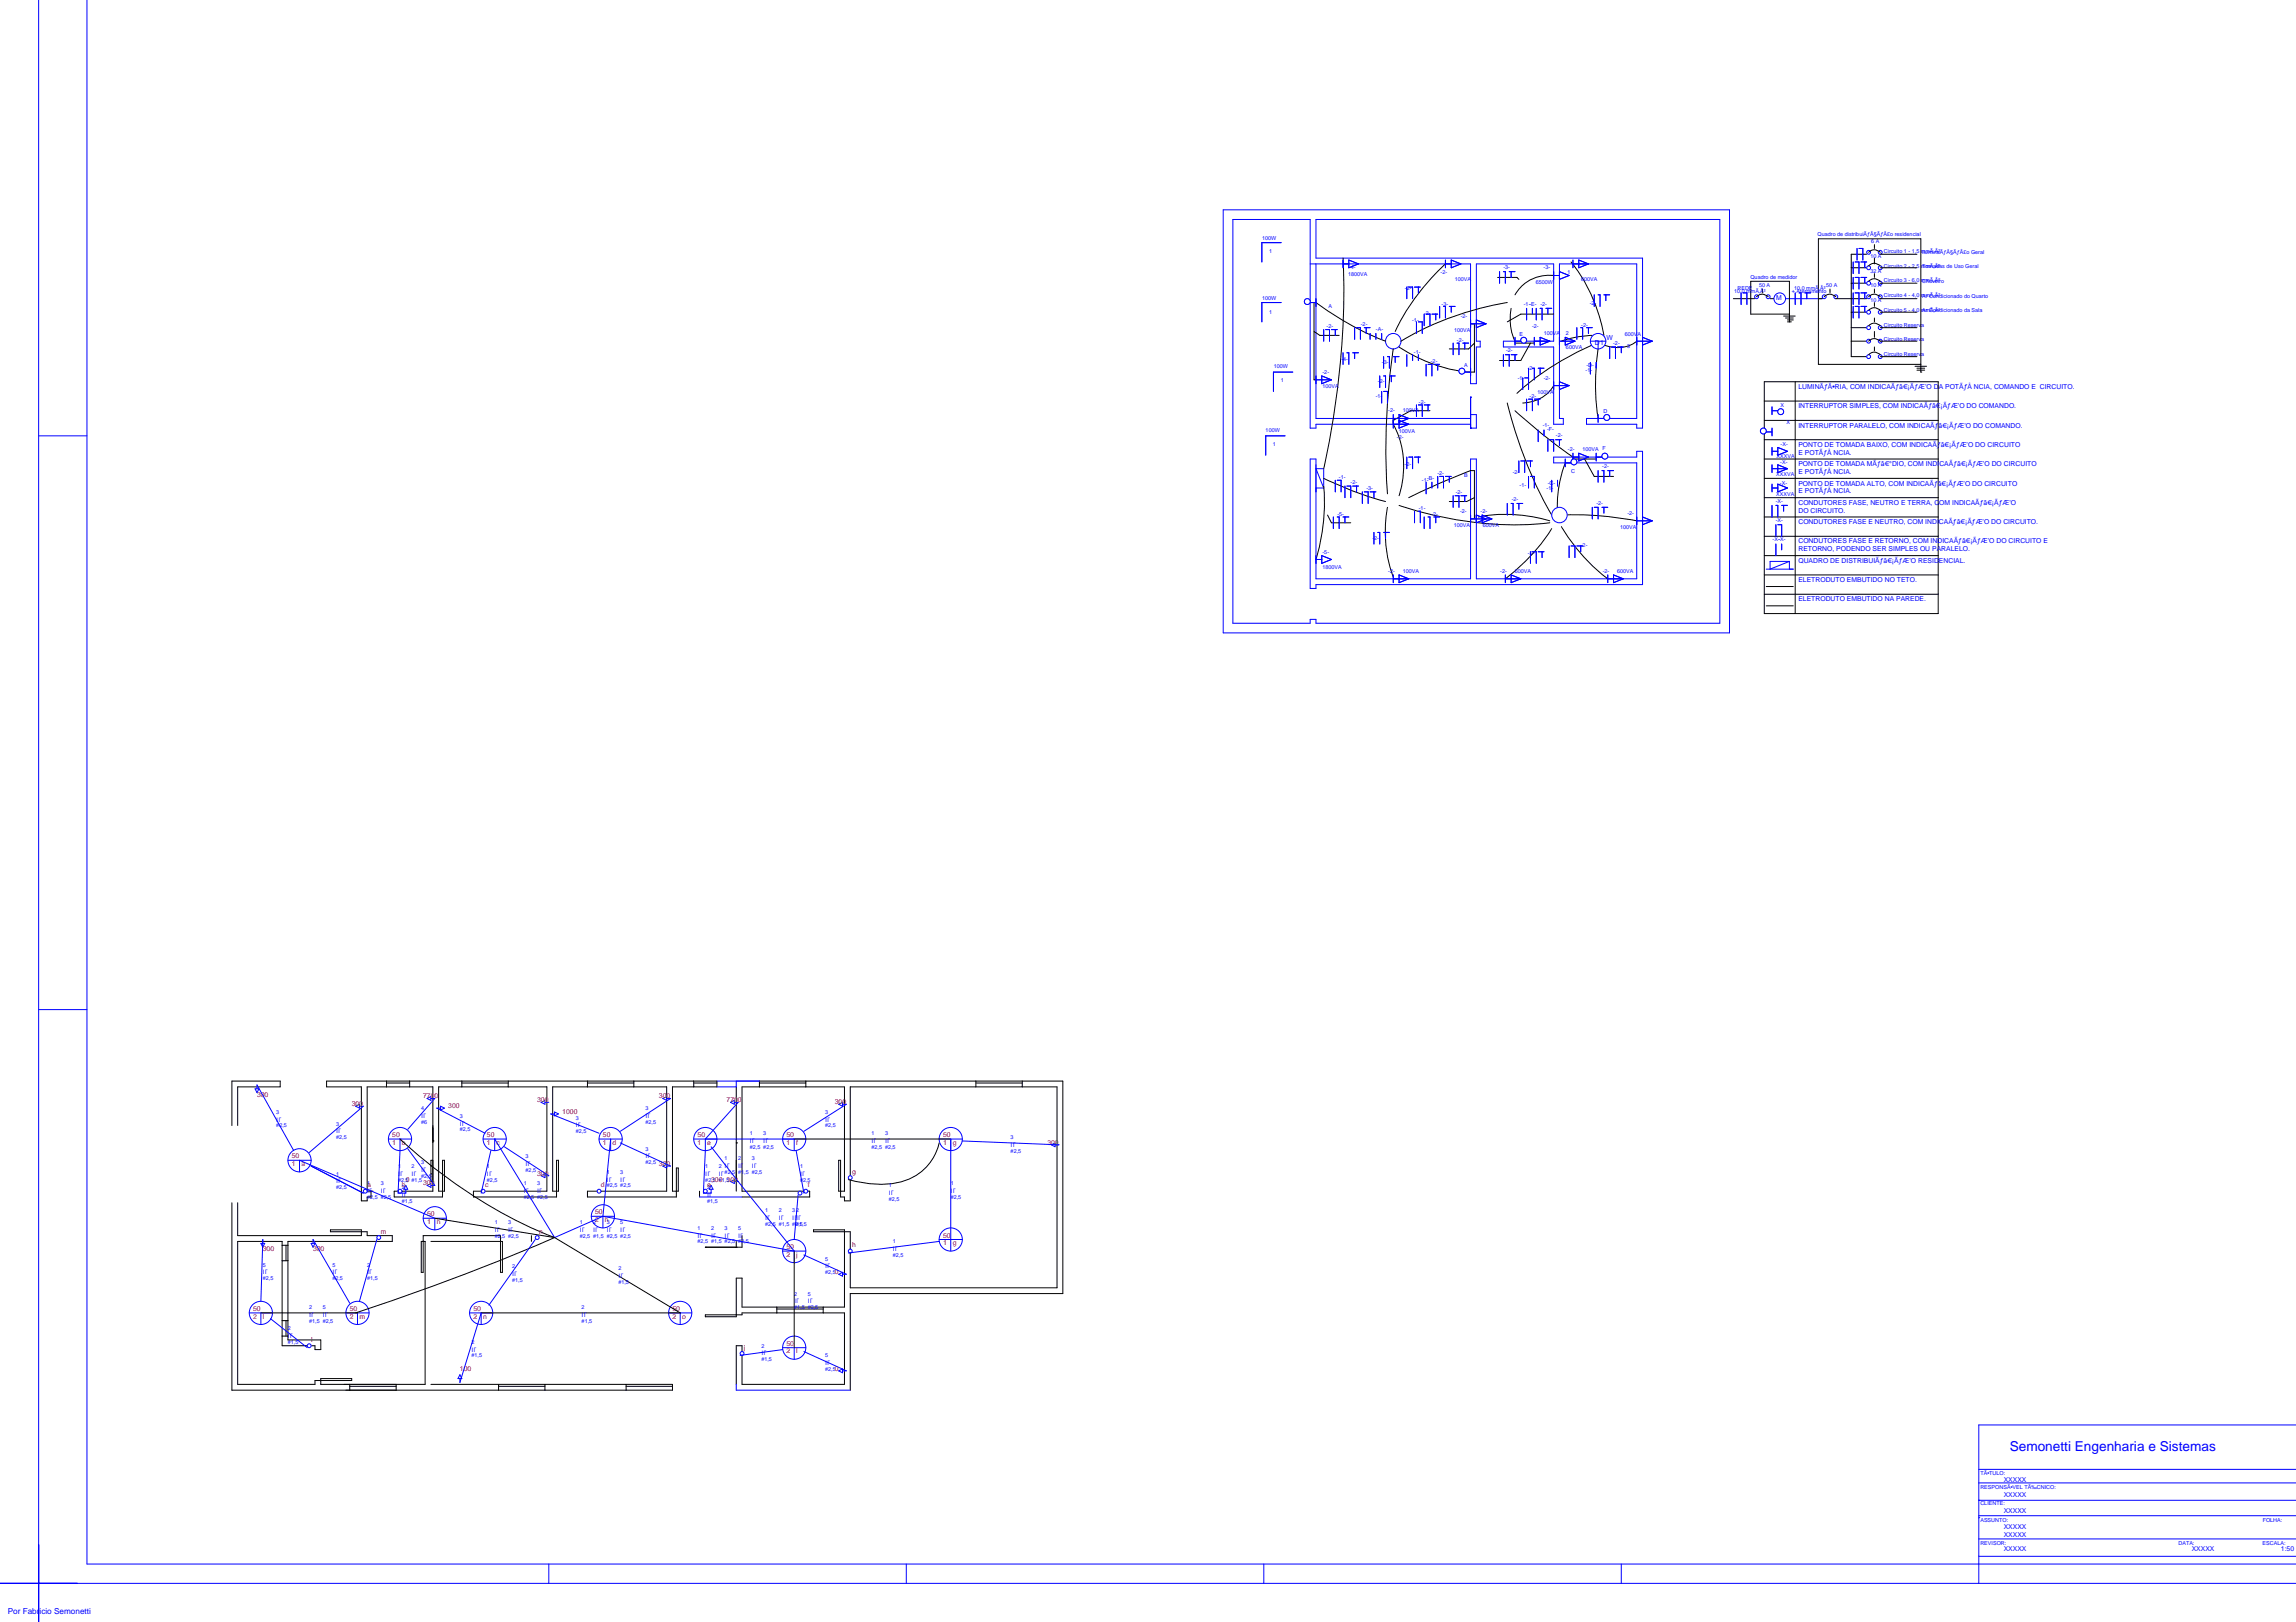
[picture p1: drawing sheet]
<svg xmlns="http://www.w3.org/2000/svg" width="1188mm" height="840mm" viewBox="0 0 1188 840" stroke-linecap="round" stroke-linejoin="round" font-family="sans-serif">
<defs><g id="words">
<text font-size="7.1" fill="#00f" x="1040" y="751">Semonetti Engenharia e Sistemas</text>
<text font-size="4.2" fill="#00f" x="4" y="836">Por Fabricio Semonetti</text>
<g font-size="3.5" fill="#00f">
<text x="919" y="156">M</text>
<text x="824" y="176">100 W</text>
<text x="825" y="179">D</text>
<text x="828" y="179">1</text>
<text x="931" y="201">LUMINÃƒÂ•RIA, COM INDICAÃƒâ€¡ÃƒÆ’O DA POTÃƒÅ NCIA, COMANDO E CIRCUITO.</text>
<text x="931" y="211">INTERRUPTOR SIMPLES, COM INDICAÃƒâ€¡ÃƒÆ’O DO COMANDO.</text>
<text x="931" y="221">INTERRUPTOR PARALELO, COM INDICAÃƒâ€¡ÃƒÆ’O DO COMANDO.</text>
<text x="931" y="231">PONTO DE TOMADA BAIXO, COM INDICAÃƒâ€¡ÃƒÆ’O DO CIRCUITO</text>
<text x="931" y="235">E POTÃƒÅ NCIA.</text>
<text x="931" y="241">PONTO DE TOMADA MÃƒâ€°DIO, COM INDICAÃƒâ€¡ÃƒÆ’O DO CIRCUITO</text>
<text x="931" y="245">E POTÃƒÅ NCIA.</text>
<text x="931" y="251">PONTO DE TOMADA ALTO, COM INDICAÃƒâ€¡ÃƒÆ’O DO CIRCUITO</text>
<text x="931" y="255">E POTÃƒÅ NCIA.</text>
<text x="931" y="261">CONDUTORES FASE, NEUTRO E TERRA, COM INDICAÃƒâ€¡ÃƒÆ’O</text>
<text x="931" y="265">DO CIRCUITO.</text>
<text x="931" y="271">CONDUTORES FASE E NEUTRO, COM INDICAÃƒâ€¡ÃƒÆ’O DO CIRCUITO.</text>
<text x="931" y="281">CONDUTORES FASE E RETORNO, COM INDICAÃƒâ€¡ÃƒÆ’O DO CIRCUITO E</text>
<text x="931" y="285">RETORNO, PODENDO SER SIMPLES OU PARALELO.</text>
<text x="931" y="291">QUADRO DE DISTRIBUIÃƒâ€¡ÃƒÆ’O RESIDENCIAL.</text>
<text x="931" y="301">ELETRODUTO EMBUTIDO NO TETO.</text>
<text x="931" y="311">ELETRODUTO EMBUTIDO NA PAREDE.</text>
<text x="1037" y="767">XXXXX</text>
<text x="1037" y="775">XXXXX</text>
<text x="1037" y="783">XXXXX</text>
<text x="1037" y="791">XXXXX</text>
<text x="1037" y="796">XXXXX</text>
<text x="1037" y="803">XXXXX</text>
<text x="1134" y="803">XXXXX</text>
<text x="1180" y="803">1:50</text>
</g>
<g font-size="3.5" fill="#f00">
<text x="133" y="568">300</text>
<text x="219" y="569">7700</text>
<text x="341" y="569">300</text>
<text x="182" y="573">300</text>
<text x="232" y="574">300</text>
<text x="278" y="571">300</text>
<text x="376" y="571">7700</text>
<text x="432" y="572">300</text>
<text x="291" y="577">1000</text>
<text x="203" y="589">50</text>
<text x="203" y="593">1</text>
<text x="208" y="593">b</text>
<text x="252" y="589">50</text>
<text x="252" y="593">1</text>
<text x="257" y="593">c</text>
<text x="312" y="589">50</text>
<text x="312" y="593">1</text>
<text x="317" y="593">d</text>
<text x="361" y="589">50</text>
<text x="361" y="593">1</text>
<text x="366" y="593">e</text>
<text x="407" y="589">50</text>
<text x="407" y="593">1</text>
<text x="412" y="593">f</text>
<text x="488" y="589">50</text>
<text x="488" y="593">1</text>
<text x="493" y="593">g</text>
<text x="542" y="593">300</text>
<text x="151" y="600">50</text>
<text x="151" y="604">1</text>
<text x="156" y="604">a</text>
<text x="341" y="604">300</text>
<text x="210" y="612">0</text>
<text x="278" y="609">300</text>
<text x="368" y="612">300</text>
<text x="376" y="612">300</text>
<text x="441" y="608">g</text>
<text x="190" y="615">a</text>
<text x="208" y="615">b</text>
<text x="219" y="614">300</text>
<text x="251" y="615">c</text>
<text x="311" y="615">d</text>
<text x="366" y="615">e</text>
<text x="418" y="615">f</text>
<text x="221" y="630">50</text>
<text x="308" y="629">50</text>
<text x="221" y="634">1</text>
<text x="226" y="634">h</text>
<text x="308" y="633">2</text>
<text x="313" y="633">h</text>
<text x="197" y="639">m</text>
<text x="279" y="639">n</text>
<text x="488" y="641">50</text>
<text x="136" y="648">300</text>
<text x="162" y="648">300</text>
<text x="407" y="647">50</text>
<text x="441" y="646">h</text>
<text x="488" y="645">1</text>
<text x="493" y="645">g</text>
<text x="407" y="651">2</text>
<text x="412" y="651">j</text>
<text x="432" y="660">0</text>
<text x="131" y="679">50</text>
<text x="131" y="683">2</text>
<text x="136" y="683">l</text>
<text x="181" y="679">50</text>
<text x="181" y="683">2</text>
<text x="186" y="683">m</text>
<text x="245" y="679">50</text>
<text x="245" y="683">2</text>
<text x="250" y="683">n</text>
<text x="348" y="679">50</text>
<text x="348" y="683">2</text>
<text x="353" y="683">o</text>
<text x="161" y="695">l</text>
<text x="385" y="699">j</text>
<text x="407" y="697">50</text>
<text x="407" y="701">2</text>
<text x="412" y="701">l</text>
<text x="238" y="710">100</text>
<text x="432" y="710">0</text>
</g>
<g font-size="2.8" fill="#00f">
<text x="653" y="124">100W</text>
<text x="941" y="122">Quadro de distribuiÃƒÂ§ÃƒÂ£o residencial</text>
<text x="968" y="126">6 A</text>
<text x="657" y="131">1</text>
<text x="975" y="131">Circuito 1 - 1,5 mmÃ‚Â²</text>
<text x="995" y="131">IluminaÃƒÂ§ÃƒÂ£o Geral</text>
<text x="968" y="134">10 A</text>
<text x="698" y="143">1800VA</text>
<text x="698" y="139">-4-</text>
<text x="746" y="142">-2-</text>
<text x="778" y="139">-3-</text>
<text x="799" y="139">-3-</text>
<text x="811" y="142">1</text>
<text x="968" y="141">32 A</text>
<text x="975" y="138">Circuito 2 - 2,5 mmÃ‚Â²</text>
<text x="995" y="139">Tomadas de Uso Geral</text>
<text x="727" y="150">-2-</text>
<text x="753" y="146">100VA</text>
<text x="795" y="147">6500W</text>
<text x="818" y="146">600VA</text>
<text x="899" y="150">REDE</text>
<text x="906" y="144">Quadro de medidor</text>
<text x="910" y="149">50 A</text>
<text x="928" y="150">10,0 mmÃ‚Â²</text>
<text x="945" y="149">50 A</text>
<text x="968" y="149">10 A</text>
<text x="975" y="146">Circuito 3 - 6,0 mmÃ‚Â²</text>
<text x="995" y="146">Chuveiro</text>
<text x="653" y="155">100W</text>
<text x="897" y="151">10,0 mmÃ‚Â²</text>
<text x="927" y="151">+ Aterramento</text>
<text x="975" y="154">Circuito 4 - 4,0 mmÃ‚Â²</text>
<text x="995" y="154">Ar Condicionado do Quarto</text>
<text x="688" y="159">A</text>
<text x="746" y="159">-3-</text>
<text x="789" y="159">-1--E- -2-</text>
<text x="823" y="158">-2-</text>
<text x="968" y="156">10 A</text>
<text x="975" y="161">Circuito 5 - 4,0 mmÃ‚Â²</text>
<text x="995" y="162">Ar Condicionado da Sala</text>
<text x="657" y="162">1</text>
<text x="731" y="167">-1-</text>
<text x="737" y="163">-2-</text>
<text x="756" y="165">-2-</text>
<text x="686" y="170">-2-</text>
<text x="704" y="169">-2-</text>
<text x="712" y="171">-A-</text>
<text x="752" y="172">100VA</text>
<text x="793" y="170">-2-</text>
<text x="799" y="173">100VA</text>
<text x="810" y="173">2</text>
<text x="818" y="169">-2-</text>
<text x="841" y="174">600VA</text>
<text x="975" y="169">Circuito Reserva</text>
<text x="754" y="177">-2-</text>
<text x="786" y="174">E</text>
<text x="835" y="179">-2-</text>
<text x="975" y="177">Circuito Reserva</text>
<text x="732" y="183">-1-</text>
<text x="779" y="182">-2-</text>
<text x="810" y="181">600VA</text>
<text x="842" y="180">3</text>
<text x="975" y="184">Circuito Reserva</text>
<text x="659" y="191">100W</text>
<text x="694" y="187">-4-</text>
<text x="715" y="188">-3-</text>
<text x="740" y="188">-2-</text>
<text x="758" y="190">A</text>
<text x="791" y="192">-2-</text>
<text x="821" y="190">-D-</text>
<text x="663" y="198">1</text>
<text x="684" y="193">-2-</text>
<text x="785" y="197">-1-</text>
<text x="799" y="197">-2-</text>
<text x="821" y="193">-1-</text>
<text x="684" y="201">100VA</text>
<text x="713" y="198">-2-</text>
<text x="796" y="204">100VA</text>
<text x="712" y="206">-1-</text>
<text x="734" y="209">-2-</text>
<text x="792" y="206">-2-</text>
<text x="718" y="213">-2-</text>
<text x="726" y="213">100VA</text>
<text x="830" y="214">D</text>
<text x="921" y="211">X</text>
<text x="798" y="221">-1-</text>
<text x="924" y="220">X</text>
<text x="655" y="224">100W</text>
<text x="723" y="227">-2-</text>
<text x="724" y="224">100VA</text>
<text x="801" y="223">-F-</text>
<text x="805" y="226">-2-</text>
<text x="659" y="231">1</text>
<text x="811" y="233">-2-</text>
<text x="819" y="233">100VA F</text>
<text x="921" y="231">-X-</text>
<text x="919" y="237">XXXVA</text>
<text x="727" y="241">-2-</text>
<text x="783" y="245">-2-</text>
<text x="813" y="245">C</text>
<text x="829" y="242">-2-</text>
<text x="921" y="240">-X-</text>
<text x="693" y="248">-1-</text>
<text x="699" y="251">-2-</text>
<text x="736" y="250">-1-</text>
<text x="738" y="248">-B-</text>
<text x="744" y="246">-2-</text>
<text x="758" y="247">B</text>
<text x="786" y="252">-1-</text>
<text x="801" y="251">-C-</text>
<text x="919" y="247">XXXVA</text>
<text x="921" y="251">-X-</text>
<text x="707" y="253">-3-</text>
<text x="753" y="256">-2-</text>
<text x="800" y="254">-1-</text>
<text x="919" y="257">XXXVA</text>
<text x="734" y="264">-1-</text>
<text x="782" y="259">-2-</text>
<text x="826" y="261">-2-</text>
<text x="919" y="260">-X-</text>
<text x="692" y="267">-5-</text>
<text x="741" y="267">-2-</text>
<text x="756" y="266">-2-</text>
<text x="766" y="266">-2-</text>
<text x="842" y="267">-2-</text>
<text x="752" y="273">100VA</text>
<text x="767" y="273">600VA</text>
<text x="838" y="274">100VA</text>
<text x="919" y="270">-X-</text>
<text x="710" y="279">-2-</text>
<text x="917" y="280">-X-X-</text>
<text x="684" y="287">-5-</text>
<text x="791" y="287">-2-</text>
<text x="818" y="283">-2-</text>
<text x="684" y="294">1800VA</text>
<text x="718" y="296">-2-</text>
<text x="726" y="296">100VA</text>
<text x="776" y="296">-2-</text>
<text x="784" y="296">600VA</text>
<text x="829" y="296">-2-</text>
<text x="837" y="296">600VA</text>
<text x="218" y="575">4</text>
<text x="334" y="575">3</text>
<text x="143" y="577">3</text>
<text x="143" y="581">fn</text>
<text x="218" y="579">fn</text>
<text x="218" y="582">#6</text>
<text x="238" y="579">3</text>
<text x="298" y="580">3</text>
<text x="334" y="579">fn</text>
<text x="334" y="582">#2,5</text>
<text x="427" y="577">3</text>
<text x="427" y="581">fn</text>
<text x="143" y="584">#2,5</text>
<text x="174" y="583">3</text>
<text x="174" y="587">fn</text>
<text x="238" y="583">fn</text>
<text x="238" y="586">#2,5</text>
<text x="298" y="584">fn</text>
<text x="298" y="587">#2,5</text>
<text x="388" y="588">1</text>
<text x="395" y="588">3</text>
<text x="427" y="584">#2,5</text>
<text x="451" y="588">1</text>
<text x="458" y="588">3</text>
<text x="174" y="590">#2,5</text>
<text x="388" y="592">fn</text>
<text x="395" y="592">fn</text>
<text x="451" y="592">fn</text>
<text x="458" y="592">fn</text>
<text x="523" y="590">3</text>
<text x="523" y="594">fn</text>
<text x="272" y="600">3</text>
<text x="334" y="596">3</text>
<text x="334" y="600">fn</text>
<text x="388" y="595">#2,5 #2,5</text>
<text x="451" y="595">#2,5 #2,5</text>
<text x="523" y="597">#2,5</text>
<text x="206" y="605">1</text>
<text x="213" y="605">2</text>
<text x="218" y="603">3</text>
<text x="252" y="605">1</text>
<text x="272" y="604">fn</text>
<text x="334" y="603">#2,5</text>
<text x="365" y="605">1</text>
<text x="372" y="605">2 fn</text>
<text x="375" y="601">1</text>
<text x="382" y="601">2</text>
<text x="382" y="605">fn</text>
<text x="389" y="601">3</text>
<text x="389" y="605">fn</text>
<text x="414" y="605">1</text>
<text x="174" y="609">1</text>
<text x="206" y="609">fn</text>
<text x="206" y="612">#2,5 #1,5</text>
<text x="213" y="609">fn</text>
<text x="218" y="607">fn</text>
<text x="218" y="610">#2,5</text>
<text x="252" y="609">fn</text>
<text x="252" y="612">#2,5</text>
<text x="272" y="607">#2,5</text>
<text x="314" y="608">1</text>
<text x="314" y="612">fn</text>
<text x="321" y="608">3</text>
<text x="321" y="612">fn</text>
<text x="365" y="609">fn</text>
<text x="365" y="612">#2,5 #1,5</text>
<text x="372" y="609">fn</text>
<text x="375" y="608">#2,5</text>
<text x="382" y="608">#1,5 #2,5</text>
<text x="414" y="609">fn</text>
<text x="414" y="612">#2,5</text>
<text x="174" y="613">fn</text>
<text x="174" y="616">#2,5</text>
<text x="190" y="614">1</text>
<text x="190" y="618">fn</text>
<text x="197" y="614">3</text>
<text x="197" y="618">fn</text>
<text x="208" y="616">2</text>
<text x="271" y="614">1</text>
<text x="271" y="618">fn</text>
<text x="278" y="614">3</text>
<text x="278" y="618">fn</text>
<text x="314" y="615">#2,5 #2,5</text>
<text x="366" y="616">2</text>
<text x="460" y="615">1</text>
<text x="492" y="614">1</text>
<text x="492" y="618">fn</text>
<text x="190" y="621">#2,5 #2,5</text>
<text x="208" y="620">fn</text>
<text x="208" y="623">#1,5</text>
<text x="271" y="621">#2,5 #2,5</text>
<text x="366" y="620">fn</text>
<text x="366" y="623">#1,5</text>
<text x="460" y="619">fn</text>
<text x="460" y="622">#2,5</text>
<text x="492" y="621">#2,5</text>
<text x="396" y="628">1</text>
<text x="403" y="628">2</text>
<text x="410" y="628">32</text>
<text x="256" y="634">1</text>
<text x="263" y="634">3</text>
<text x="300" y="634">1</text>
<text x="307" y="634">2</text>
<text x="314" y="634">3</text>
<text x="321" y="634">5</text>
<text x="396" y="632">fn</text>
<text x="396" y="635">#2,5 #1,5 #2,5</text>
<text x="403" y="632">fn</text>
<text x="410" y="632">fnfn</text>
<text x="412" y="635">#1,5</text>
<text x="256" y="638">fn</text>
<text x="256" y="641">#2,5 #2,5</text>
<text x="263" y="638">fn</text>
<text x="300" y="638">fn</text>
<text x="300" y="641">#2,5 #1,5 #2,5 #2,5</text>
<text x="307" y="638">fn</text>
<text x="314" y="638">fn</text>
<text x="321" y="638">fn</text>
<text x="361" y="637">1</text>
<text x="361" y="641">fn</text>
<text x="368" y="637">2</text>
<text x="368" y="641">fn</text>
<text x="375" y="637">3</text>
<text x="375" y="641">fn</text>
<text x="382" y="637">5</text>
<text x="382" y="641">fn</text>
<text x="361" y="644">#2,5 #1,5 #2,5</text>
<text x="382" y="644">#2,5</text>
<text x="462" y="644">1</text>
<text x="462" y="648">fn</text>
<text x="427" y="653">5</text>
<text x="462" y="651">#2,5</text>
<text x="136" y="656">5</text>
<text x="136" y="660">fn</text>
<text x="172" y="656">5</text>
<text x="172" y="660">fn</text>
<text x="190" y="656">2</text>
<text x="190" y="660">fn</text>
<text x="265" y="657">2</text>
<text x="320" y="658">2</text>
<text x="427" y="657">fn</text>
<text x="427" y="660">#2,5</text>
<text x="136" y="663">#2,5</text>
<text x="172" y="663">#2,5</text>
<text x="190" y="663">#1,5</text>
<text x="265" y="661">fn</text>
<text x="265" y="664">#1,5</text>
<text x="320" y="662">fn</text>
<text x="320" y="665">#1,5</text>
<text x="411" y="671">2</text>
<text x="418" y="671">5</text>
<text x="160" y="678">2</text>
<text x="167" y="678">5</text>
<text x="301" y="678">2</text>
<text x="411" y="675">fn</text>
<text x="411" y="678">#1,5 #2,5</text>
<text x="418" y="675">fn</text>
<text x="160" y="682">fn</text>
<text x="167" y="682">fn</text>
<text x="301" y="682">fn</text>
<text x="149" y="689">2</text>
<text x="160" y="685">#1,5 #2,5</text>
<text x="301" y="685">#1,5</text>
<text x="149" y="693">fn</text>
<text x="149" y="696">#1,5</text>
<text x="244" y="696">2</text>
<text x="244" y="700">fn</text>
<text x="394" y="698">2</text>
<text x="394" y="702">fn</text>
<text x="244" y="703">#1,5</text>
<text x="394" y="705">#1,5</text>
<text x="427" y="703">5</text>
<text x="427" y="707">fn</text>
<text x="427" y="710">#2,5</text>
<text x="1025" y="764">TÃ•TULO:</text>
<text x="1025" y="771">RESPONSÃ•VEL TÃ‰CNICO:</text>
<text x="1025" y="779">CLIENTE:</text>
<text x="1025" y="788">ASSUNTO:</text>
<text x="1171" y="788">FOLHA:</text>
<text x="1025" y="800">REVISOR:</text>
<text x="1127" y="800">DATA:</text>
<text x="1171" y="800">ESCALA:</text>
</g>
</g></defs>
<g fill="none" stroke="#000" stroke-width=".52">
<path d="M200 560v3M212 560v3M239 560v3M263 560v3M304 560v3M328 560v3M359 560v3M417 560v3M505 560v3M529 560v3M200 561h12M239 561h24"/>
<path d="M304 561h24M359 561h12M381 563v54M393 563v-3h157v110h-110v50M393 561h24M505 561h24M120 583v-23h25v3h-22v20M224 591h.1M381 592h.1M192 617v3h-2v2h-3v-59h-18v-3h202v3h-23v54h3v-12h-1v15h-46v-3h41v-54h-59v54h3v-16h-1v19h-43v-3h38v-54h-56v54h3v-16h-1v19h-25v-3h20v-54h-34v54h3M223 608h.1M223 604h.1"/>
<path d="M224 601h-1v11h1M362 617v3M384 620h35v-3h-35v-54h53v54h-3v-16h1v19h2v2h3v-59h107v104h-107v-29h-19v-1h16v40h-53v-15h-3v20h-16v-1h19v-1h53v37h-53v-20h-3v20M120 623v97h228v-3h-125M123 623v17h64v-3h-16v1h19v2h13v3h-54v51h17v5h-3v-2h-17v-54h-23v74h40v-2h19v-1h-16v3h54v-74h-2v16h1v-19h40v19h1v-16h-37M275 640v3M384 640v6h-19M146 653h3M146 645h3M148 645v8M365 646h.1M381 646h.1"/>
<path d="M381 643v3M402 677v3M402 678h24M426 677v3M146 692h3M146 684h3M148 684v8M181 717v3M181 718h24M205 717v3M258 717v3M258 718h24"/>
<path d="M282 717v3M324 717v3M324 718h24"/>
</g>
<circle cx="365" cy="590" r="6" fill="#fff" stroke="#00f" stroke-width=".52"/>
<path d="M378 571l2-1v2zM380 571h2M359 590h12M365 590v6M368 616v2M368 614l1 2h-2zM378 612l2-1v2zM380 612h2" fill="none" stroke="#00f" stroke-width=".52"/>
<circle cx="365" cy="617" r="1" fill="#fff" stroke="#00f" stroke-width=".52"/>
<path d="M365 596l-1 22h4M368 594l14 18" fill="none" stroke="#00f" stroke-width=".52"/>
<circle cx="207" cy="590" r="6" fill="#fff" stroke="#00f" stroke-width=".52"/>
<path d="M221 569l2-1v2zM223 569h2M201 590h12M207 590v6M210 616v2M210 614l1 2h-2zM221 614l2-1v2zM223 614h2" fill="none" stroke="#00f" stroke-width=".52"/>
<circle cx="207" cy="617" r="1" fill="#fff" stroke="#00f" stroke-width=".52"/>
<path d="M225 569l-14 16M207 596l-1 22h4M211 595l14 19" fill="none" stroke="#00f" stroke-width=".52"/>
<circle cx="316" cy="590" r="6" fill="#fff" stroke="#00f" stroke-width=".52"/>
<path d="M310 590h12M316 590v6" fill="none" stroke="#00f" stroke-width=".52"/>
<circle cx="256" cy="590" r="6" fill="#fff" stroke="#00f" stroke-width=".52"/>
<path d="M250 590h12M256 590v6" fill="none" stroke="#00f" stroke-width=".52"/>
<circle cx="411" cy="590" r="6" fill="#fff" stroke="#00f" stroke-width=".52"/>
<path d="M405 590h12M411 590v6" fill="none" stroke="#00f" stroke-width=".52"/>
<circle cx="155" cy="601" r="6" fill="#fff" stroke="#00f" stroke-width=".52"/>
<path d="M149 601h12M155 601v6" fill="none" stroke="#00f" stroke-width=".52"/>
<circle cx="225" cy="631" r="6" fill="#fff" stroke="#00f" stroke-width=".52"/>
<path d="M219 631h12M225 631v6" fill="none" stroke="#00f" stroke-width=".52"/>
<circle cx="312" cy="630" r="6" fill="#fff" stroke="#00f" stroke-width=".52"/>
<path d="M306 630h12M312 630v6" fill="none" stroke="#00f" stroke-width=".52"/>
<circle cx="492" cy="590" r="6" fill="#fff" stroke="#00f" stroke-width=".52"/>
<path d="M486 590h12M492 590v6" fill="none" stroke="#00f" stroke-width=".52"/>
<circle cx="492" cy="642" r="6" fill="#fff" stroke="#00f" stroke-width=".52"/>
<path d="M486 642h12M492 642v6" fill="none" stroke="#00f" stroke-width=".52"/>
<circle cx="411" cy="648" r="6" fill="#fff" stroke="#00f" stroke-width=".52"/>
<path d="M405 648h12M411 648v6" fill="none" stroke="#00f" stroke-width=".52"/>
<circle cx="411" cy="698" r="6" fill="#fff" stroke="#00f" stroke-width=".52"/>
<path d="M405 698h12M411 698v6" fill="none" stroke="#00f" stroke-width=".52"/>
<circle cx="249" cy="680" r="6" fill="#fff" stroke="#00f" stroke-width=".52"/>
<path d="M243 680h12M249 680v6" fill="none" stroke="#00f" stroke-width=".52"/>
<circle cx="352" cy="680" r="6" fill="#fff" stroke="#00f" stroke-width=".52"/>
<path d="M346 680h12M352 680v6" fill="none" stroke="#00f" stroke-width=".52"/>
<circle cx="185" cy="680" r="6" fill="#fff" stroke="#00f" stroke-width=".52"/>
<path d="M179 680h12M185 680v6" fill="none" stroke="#00f" stroke-width=".52"/>
<circle cx="135" cy="680" r="6" fill="#fff" stroke="#00f" stroke-width=".52"/>
<path d="M129 680h12M135 680v6" fill="none" stroke="#00f" stroke-width=".52"/>
<circle cx="189" cy="617" r="1" fill="#fff" stroke="#00f" stroke-width=".52"/>
<g fill="none" stroke="#00f" stroke-width=".52">
<path d="M132 564h2l-1 2zM133 564v-2l19 34M184 573l2-1v2zM186 573h2l-28 24M228 574h-2l25 13M228 573l2 1-2 1zM280 571l2-1v2zM282 571h2M256 590h.1M261 594l23 15h-2M161 604l27 14M280 609l2-1v2z"/>
<path d="M312 630l-25 11"/>
</g>
<circle cx="250" cy="617" r="1" fill="#fff" stroke="#00f" stroke-width=".52"/>
<path d="M207 590h.1M254 596l-5 22M256 590l31 51M155 601l70 30" fill="none" stroke="#00f" stroke-width=".52"/>
<circle cx="310" cy="617" r="1" fill="#fff" stroke="#00f" stroke-width=".52"/>
<path d="M287 577h-2l25 10M287 576l2 1-2 1zM343 569l2-1v2zM345 569h2l-26 17M321 592l26 12h-2M343 604l2-1v2z" fill="none" stroke="#00f" stroke-width=".52"/>
<path d="M207 590a265 265 0 0 0 80 51M411 590h81M225 631l62 10M287 641a1216 1216 0 0 1-103 39M287 641l65 39h-103M411 648v50M135 680h50" fill="none" stroke="#000" stroke-width=".52"/>
<circle cx="417" cy="617" r="1" fill="#fff" stroke="#00f" stroke-width=".52"/>
<path d="M434 572l2-1v2zM436 572h2l-22 14M412 596l4 22" fill="none" stroke="#00f" stroke-width=".52"/>
<circle cx="196" cy="641" r="1" fill="#fff" stroke="#00f" stroke-width=".52"/>
<path d="M161 644h2l-1 2zM162 644v-2l19 33M195 642l-9 32" fill="none" stroke="#00f" stroke-width=".52"/>
<circle cx="160" cy="697" r="1" fill="#fff" stroke="#00f" stroke-width=".52"/>
<path d="M135 644h2l-1 2zM136 644v-2l-1 32M140 683l19 15" fill="none" stroke="#00f" stroke-width=".52"/>
<circle cx="278" cy="641" r="1" fill="#fff" stroke="#00f" stroke-width=".52"/>
<path d="M277 642l-24 34" fill="none" stroke="#00f" stroke-width=".52"/>
<circle cx="414" cy="618" r="1" fill="#fff" stroke="#00f" stroke-width=".52"/>
<path d="M413 619l-2 23" fill="none" stroke="#00f" stroke-width=".52"/>
<circle cx="384" cy="701" r="1" fill="#fff" stroke="#00f" stroke-width=".52"/>
<path d="M405 699l-22 3" fill="none" stroke="#00f" stroke-width=".52"/>
<circle cx="440" cy="610" r="1" fill="#fff" stroke="#00f" stroke-width=".52"/>
<path d="M486 592a28 28 0 0 1-29 21 66 66 0 0 1-18-2" fill="none" stroke="#000" stroke-width=".52"/>
<path d="M498 591l50 2h-2M544 593l2-1v2z" fill="none" stroke="#00f" stroke-width=".52"/>
<circle cx="440" cy="648" r="1" fill="#fff" stroke="#00f" stroke-width=".52"/>
<g fill="none" stroke="#00f" stroke-width=".52">
<path d="M20 0v840M45 0v810h1143M20 226h25M681 241v14M681 253h4M681 243h4v10zM914 295h14M916 291h10l-10 4zM926 291v4M20 523h25M371 560h22M381 560v3h-10"/>
<path d="M382 571l-17 19h46M316 590l-4 40 99 18-29-36M492 590v52M362 620h22M416 650l22 10h-2M434 660l2-1v2zM486 643l-47 6M249 680l-11 36v-2M416 700l22 10h-2M238 712l1 2h-2zM381 717v3h59M434 710l2-1v2z"/>
<path d="M1188 738h-164v82M1024 777h.1M1024 777h164M1024 768h164M1024 761h164M1024 786h.1M1024 797h164M1024 785h164M0 820h1188M20 820h.1M284 810v10M469 810v10"/>
<path d="M654 810v10M839 810v10M1024 806h164"/>
</g>
<g fill="#fff" stroke="#00f" stroke-width=".52">
<circle cx="909" cy="154" r="1"/>
<circle cx="915" cy="154" r="1"/>
</g>
<path d="M897 155h11M909 154a4 4 0 0 1 6 0M916 155h2" fill="none" stroke="#000" stroke-width=".52"/>
<circle cx="921" cy="155" r="3" fill="#fff" stroke="#00f" stroke-width=".52"/>
<path d="M924 155h19" fill="none" stroke="#00f" stroke-width=".52"/>
<g fill="#fff" stroke="#00f" stroke-width=".52">
<circle cx="944" cy="154" r="1"/>
<circle cx="950" cy="154" r="1"/>
</g>
<path d="M958 132v45M944 154a4 4 0 0 1 6 0M950 155h16" fill="none" stroke="#000" stroke-width=".52"/>
<g fill="#fff" stroke="#00f" stroke-width=".52">
<circle cx="967" cy="154" r="1"/>
<circle cx="973" cy="154" r="1"/>
</g>
<path d="M958 147h8M967 154a4 4 0 0 1 6 0" fill="none" stroke="#000" stroke-width=".52"/>
<g fill="#fff" stroke="#00f" stroke-width=".52">
<circle cx="967" cy="147" r="1"/>
<circle cx="973" cy="147" r="1"/>
</g>
<path d="M958 139h8M967 146a4 4 0 0 1 6 0" fill="none" stroke="#000" stroke-width=".52"/>
<g fill="#fff" stroke="#00f" stroke-width=".52">
<circle cx="967" cy="139" r="1"/>
<circle cx="973" cy="139" r="1"/>
</g>
<path d="M958 132h8M967 138a4 4 0 0 1 6 0" fill="none" stroke="#000" stroke-width=".52"/>
<g fill="#fff" stroke="#00f" stroke-width=".52">
<circle cx="967" cy="131" r="1"/>
<circle cx="973" cy="131" r="1"/>
</g>
<path d="M967 131a4 4 0 0 1 6 0M958 162h8" fill="none" stroke="#000" stroke-width=".52"/>
<g fill="#fff" stroke="#00f" stroke-width=".52">
<circle cx="967" cy="162" r="1"/>
<circle cx="973" cy="162" r="1"/>
</g>
<path d="M958 170h8M967 161a4 4 0 0 1 6 0" fill="none" stroke="#000" stroke-width=".52"/>
<g fill="#fff" stroke="#00f" stroke-width=".52">
<circle cx="967" cy="170" r="1"/>
<circle cx="973" cy="170" r="1"/>
</g>
<path d="M958 177h8M967 169a4 4 0 0 1 6 0" fill="none" stroke="#000" stroke-width=".52"/>
<g fill="#fff" stroke="#00f" stroke-width=".52">
<circle cx="967" cy="177" r="1"/>
<circle cx="973" cy="177" r="1"/>
</g>
<g fill="none" stroke="#000" stroke-width=".52">
<path d="M970 127v2M970 134v3M973 132h19M973 139h19M912 150v2M947 150v2M970 142v2M970 150v2M970 157v2M973 147h19M973 155h19M958 177v8h8"/>
<path d="M967 177a4 4 0 0 1 6 0h19M970 165v2M970 172v3M973 162h19M973 170h19"/>
</g>
<g fill="#fff" stroke="#00f" stroke-width=".52">
<circle cx="967" cy="185" r="1"/>
<circle cx="973" cy="185" r="1"/>
</g>
<g fill="none" stroke="#000" stroke-width=".52">
<path d="M941 155h2M923 164h6M924 165h4M925 166h3M925 167h2M926 163h-20v-17h20v21M970 180v2M913 198h90v120h-90zM929 198v120M967 184a4 4 0 0 1 6 0M973 185h19M991 190h6"/>
<path d="M992 191h4M992 192h4M994 193h.1M994 189h-53v-65h53v69M913 208h90M913 218h90M913 228h90M913 238h90M913 248h90M913 258h90M913 268h90M913 278h90"/>
<path d="M913 288h90M913 298h90M913 308h90"/>
</g>
<circle cx="721" cy="177" r="4" fill="#fff" stroke="#00f" stroke-width=".52"/>
<path d="M633 109h262v219h-262zM678 137h83v62h3v-19h2v-3h-2v-40h40v40h-26v3h26v40h5v-3h-2v-80h40v80h-26v3h26v2h3v-88h-169v-20h209v209h-209v-2h-3v2h-40v-209h40v108h3v-2h80v2h3v-7h-3v2h-80v-80M678 238h3v62h80v-62h3v62h83v-60h-43v-3h43v-3h3v69h-169v2h-3z" fill="none" stroke="#00f" stroke-width=".52"/>
<g fill="none" stroke="#000" stroke-width=".52">
<path d="M695 134a431 431 0 0 1-10 109M748 137a118 118 0 0 0-26 35M813 136a86 86 0 0 1 17 38M775 144h10l1 1M780 157a160 160 0 0 0-55 20M782 160v1a32 32 0 0 0 2 17h10v-1M804 143a20 20 0 0 0-20 10M680 172l3 2h10M717 177a158 158 0 0 1-36-20h-1v40h1M761 168h2v25a77 77 0 0 1-39-13M763 178l-3 3h-10M792 178l-5 9h-11"/>
<path d="M804 163h-17l-7 4M824 179a145 145 0 0 0-39 25M824 174l-9 1-7 2M847 177a18 18 0 0 1-17 2M721 181a358 358 0 0 0-3 75M804 200a19 19 0 0 1-16 9M827 181a125 125 0 0 0 0 36M721 217v3a48 48 0 0 1 3 37M740 213h-10l-9 5M780 209a229 229 0 0 0 23 58M784 213l16 13 14 11v1h12v-1M810 240a64 64 0 0 0-4 26"/>
<path d="M820 238l5 9h10M685 248a182 182 0 0 0 32 12M685 252a102 102 0 0 1-4 38M729 258l24-11 8-3h2v25h-2M763 258l-4 2h-9M687 267l2 4h10M718 263a69 69 0 0 0 3 36M724 262a187 187 0 0 0 78 9M765 268a79 79 0 0 1 37 2M803 274a102 102 0 0 1-24 26M808 273a97 97 0 0 0 24 27M809 267a168 168 0 0 1 38 3"/>
<path d="M914 304h14M914 314h14"/>
</g>
<circle cx="827" cy="177" r="4" fill="#fff" stroke="#00f" stroke-width=".52"/>
<path d="M823 177h8M827 177v4" fill="none" stroke="#00f" stroke-width=".52"/>
<circle cx="807" cy="267" r="4" fill="#fff" stroke="#00f" stroke-width=".52"/>
<g fill="none" stroke="#00f" stroke-width=".52">
<path d="M663 126h-10v10M695 137h3M695 135v4M698 135l5 2-5 2zM748 137h3M748 135v4M751 135l5 2-5 2zM814 135v4M814 137h8M817 135l5 2-5 2zM959 136v6M960 136h2v6"/>
<path d="M961 129v6M962 129h2v6M963 136h3M965 136v3M663 157h-10v10M804 141v4M804 143h3M807 141l5 2-5 2zM901 152v6M902 152h2v6M929 152v6M931 152h1v6"/>
<path d="M934 152h3M935 152v3M959 144v6M959 152v6M959 159v6M960 144h2v6M960 152h2v6M960 159h2v6M963 144h3M963 152h3M963 159h3M965 144v3"/>
<path d="M965 152v3M965 159v3M761 166v4M761 168h8M764 166l5 2-5 2zM784 177h3M784 175v4M794 175v4M794 177h8M797 175l5 2-5 2zM807 175v4M807 177h8"/>
<path d="M810 175l5 2-5 2zM847 175v4M847 177h8M850 175l5 2-5 2zM669 193h-10v10M681 195v4M681 197h8M684 195l5 2-5 2zM804 198v4M804 200h8M807 198l5 2-5 2zM721 215v7"/>
<path d="M721 217h8M721 220h8M724 218l5 2M729 217l-5-2v7l5-2M729 217l-5 2M761 206h.1M761 206v16M665 226h-10v10M761 222h.1M814 235v4M814 237h3M817 235l5 2-5 2z"/>
<path d="M917 232v4M917 234h3M920 232l5 2-5 2zM917 241v4M917 251v4M917 243h8M917 253h3M920 241l5 2-5 2zM920 251l5 2-5 2zM761 267v4M761 269h11M764 267l5 2-5 2z"/>
<path d="M767 267l5 2-5 2zM847 268v4M847 270h8M850 268l5 2-5 2zM681 288v4M681 290h3M684 288l5 2-5 2zM721 298v4M721 300h8M724 298l5 2-5 2zM779 300h8M779 298v4"/>
<path d="M782 298l5 2-5 2zM832 300h8M832 298v4M835 298l5 2-5 2z"/>
</g>
<circle cx="789" cy="176" r="1.5" fill="#fff" stroke="#00f" stroke-width=".52"/>
<path d="M784 175v4M784 177h3" fill="none" stroke="#00f" stroke-width=".52"/>
<circle cx="789" cy="176" r="1.5" fill="#fff" stroke="#00f" stroke-width=".52"/>
<path d="M827 215v4M827 217h3" fill="none" stroke="#00f" stroke-width=".52"/>
<circle cx="832" cy="216" r="1.5" fill="#fff" stroke="#00f" stroke-width=".52"/>
<path d="M827 215v4M827 217h3" fill="none" stroke="#00f" stroke-width=".52"/>
<circle cx="832" cy="216" r="1.5" fill="#fff" stroke="#00f" stroke-width=".52"/>
<path d="M810 238v4M810 240h3" fill="none" stroke="#00f" stroke-width=".52"/>
<circle cx="815" cy="239" r="1.5" fill="#fff" stroke="#00f" stroke-width=".52"/>
<path d="M810 238v4M810 240h3" fill="none" stroke="#00f" stroke-width=".52"/>
<circle cx="815" cy="239" r="1.5" fill="#fff" stroke="#00f" stroke-width=".52"/>
<path d="M758 193h3M761 191v4" fill="none" stroke="#00f" stroke-width=".52"/>
<circle cx="757" cy="192" r="1.5" fill="#fff" stroke="#00f" stroke-width=".52"/>
<path d="M758 193h3M761 191v4" fill="none" stroke="#00f" stroke-width=".52"/>
<circle cx="757" cy="192" r="1.5" fill="#fff" stroke="#00f" stroke-width=".52"/>
<path d="M678 157h3M681 155v4" fill="none" stroke="#00f" stroke-width=".52"/>
<circle cx="677" cy="156" r="1.5" fill="#fff" stroke="#00f" stroke-width=".52"/>
<path d="M678 157h3M681 155v4" fill="none" stroke="#00f" stroke-width=".52"/>
<circle cx="677" cy="156" r="1.5" fill="#fff" stroke="#00f" stroke-width=".52"/>
<path d="M826 235v4M826 237h3" fill="none" stroke="#00f" stroke-width=".52"/>
<circle cx="830" cy="236" r="1.5" fill="#fff" stroke="#00f" stroke-width=".52"/>
<path d="M826 235v4M826 237h3" fill="none" stroke="#00f" stroke-width=".52"/>
<circle cx="830" cy="236" r="1.5" fill="#fff" stroke="#00f" stroke-width=".52"/>
<path d="M917 211v4M917 213h3" fill="none" stroke="#00f" stroke-width=".52"/>
<circle cx="921" cy="213" r="1.5" fill="#fff" stroke="#00f" stroke-width=".52"/>
<path d="M917 211v4M917 213h3" fill="none" stroke="#00f" stroke-width=".52"/>
<circle cx="921" cy="213" r="1.5" fill="#fff" stroke="#00f" stroke-width=".52"/>
<path d="M914 224h3M917 222v4" fill="none" stroke="#00f" stroke-width=".52"/>
<circle cx="912" cy="223" r="1.5" fill="#fff" stroke="#00f" stroke-width=".52"/>
<path d="M914 224h3M917 222v4" fill="none" stroke="#00f" stroke-width=".52"/>
<circle cx="912" cy="223" r="1.5" fill="#fff" stroke="#00f" stroke-width=".52"/>
<g fill="none" stroke="#00f" stroke-width=".52">
<path d="M728 149v6M729 149h2v6M732 149h3M734 149v3M745 159v6M747 159h1v6M750 159h3M751 159v3M776 141v6M778 141h1v6M781 141h3M782 141v3"/>
<path d="M790 160v6M793 160v3M795 160v6M797 160h1v6M800 160h3M801 160v3M825 153v6M827 153h1v6M830 153h3M831 153v3M685 171v6M686 171h2v6"/>
<path d="M689 171h3M691 171v3M701 170v6M702 170h2v6M706 170h3M707 170v3M709 173v3M712 173v3M715 173v3M733 167v6M734 167h2v6M737 163v6"/>
<path d="M738 163h2v6M741 163h3M743 163v3M752 178v6M754 178h1v6M757 178h3M758 178v3M816 170v6M818 170h1v6M821 170h3M822 170v3M833 180v6"/>
<path d="M834 180h2v6M837 180h3M839 180v3M695 183v6M697 183h1v6M700 183h3M701 183v3M714 195v6M716 185v6M716 195h1v6M718 185h1v6M719 195h3"/>
<path d="M720 195v3M721 185h3M722 185v3M728 184v6M731 184v3M734 184v3M738 189v6M739 189h2v6M742 189h3M744 189v3M778 184v6M779 184h2v6"/>
<path d="M782 184h3M784 184v3M788 196v6M789 196h2M791 191v11M793 191h1v6M796 191h3M797 191v3M823 188v6M826 188v3M715 203v6M716 203h2v6"/>
<path d="M733 210v6M734 210h2v6M737 210h3M739 210v3M790 207v6M791 207h2v6M794 207h3M796 207v3M728 237v6M729 237h2v6M732 237h3M734 237v3"/>
<path d="M786 239v6M787 239h2v6M790 239h3M792 239v3M796 223v6M799 223v3M801 228v6M802 228h2v6M805 228h3M807 228v3M691 249v6M692 249h2v6"/>
<path d="M696 252v6M697 252h2v6M700 252h3M702 252v3M705 255v6M706 255h2v6M709 255h3M711 255v3M738 250v6M741 250v3M744 247v6M745 247h2v6"/>
<path d="M748 247h3M750 247v3M752 257v6M753 257h2v6M756 257h3M758 257v3M791 247v6M792 247h2v6M803 249v6M806 249v3M827 244v6M829 244h1v6"/>
<path d="M832 244h3M833 244v3M690 268v6M692 268h1v6M695 268h3M696 268v3M711 276v6M713 276h1v6M716 276h3M717 276v3M732 265v6M734 265h1v6"/>
<path d="M737 268v6M739 268h1v6M742 268h3M743 268v3M780 261v6M782 261h1v6M785 261h3M786 261v3M824 263v6M825 263h2v6M829 263h3M830 263v3"/>
<path d="M917 262v6M919 262h1v6M919 272v6M920 272h2v6M922 262h3M923 262v3M792 286v6M793 286h2v6M796 286h3M798 286v3M812 283v6M813 283h2v6"/>
<path d="M816 283h3M818 283v3M919 282v6M922 282v3"/>
</g>
<use href="#words"/>
</svg>
